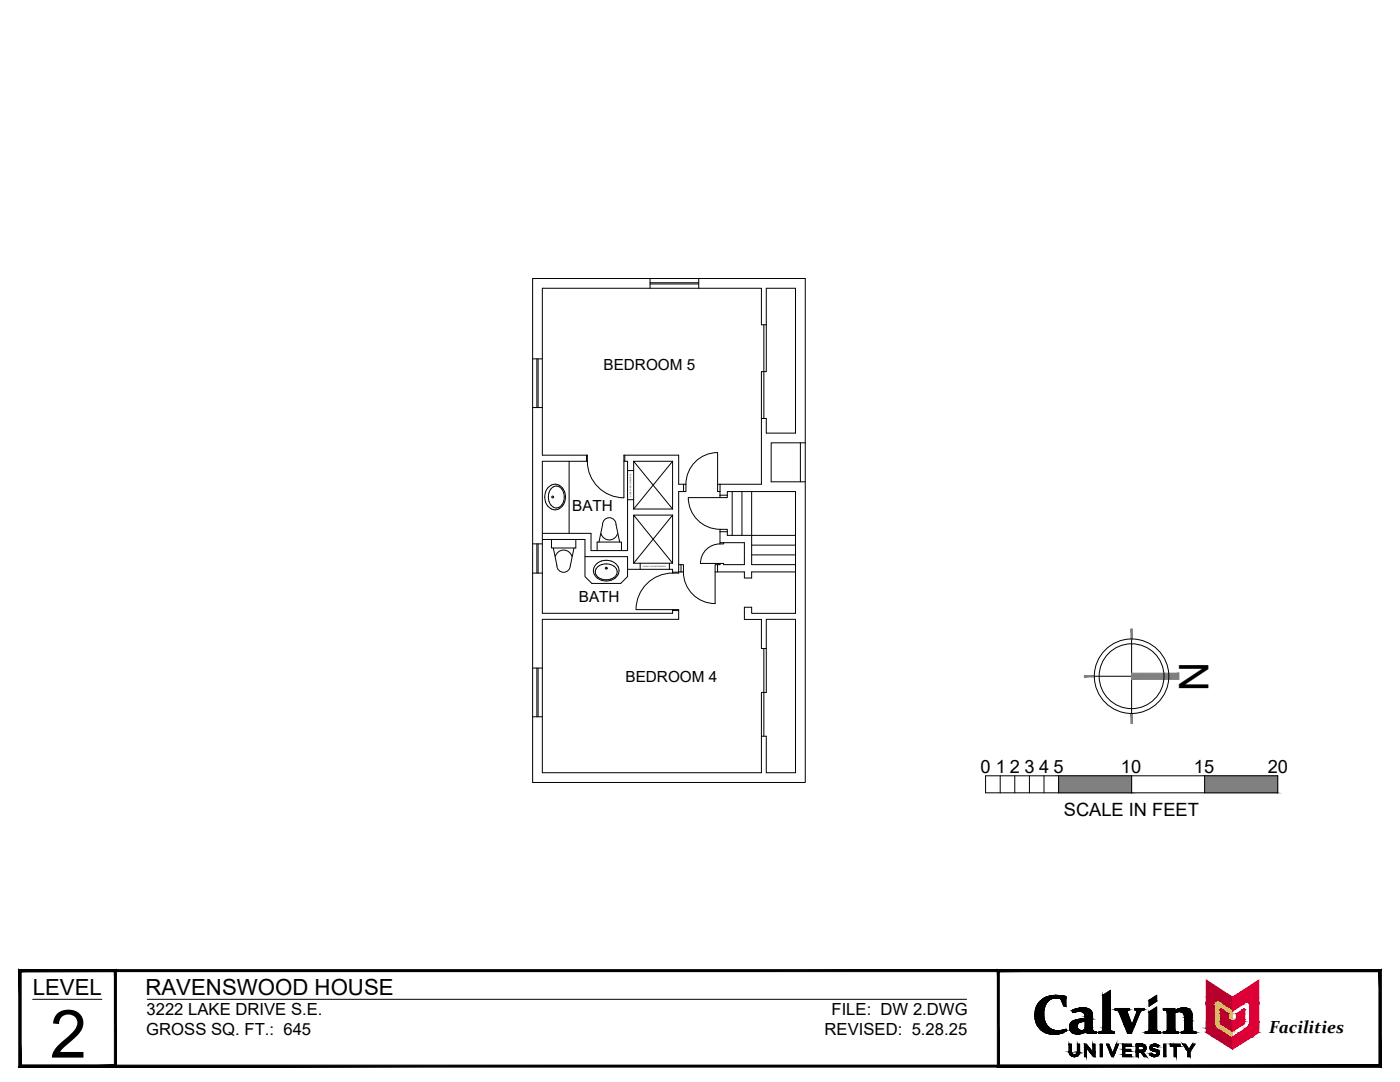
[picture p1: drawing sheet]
<svg xmlns="http://www.w3.org/2000/svg" width="279mm" height="216mm" viewBox="0 0 279 216" stroke-linecap="round" stroke-linejoin="round" font-family="sans-serif">
<defs><g id="words">
<text font-size="13.3" x="10" y="211">2</text>
<text font-size="8.1" x="235.3" y="132" transform="rotate(90 235.3 132)">N</text>
<g font-size="4.4">
<text x="6.5" y="198.5">LEVEL</text>
<text x="29" y="198.5">RAVENSWOOD HOUSE</text>
</g>
<g font-size="3.6">
<text x="195.7" y="154.2">0</text>
<text x="198.7" y="154.2">1</text>
<text x="201.5" y="154.2">2</text>
<text x="204.4" y="154.2">3</text>
<text x="207.4" y="154.2">4</text>
<text x="210.2" y="154.2">5</text>
<text x="223.7" y="154.2">10</text>
<text x="238.3" y="154.2">15</text>
<text x="253" y="154.2">20</text>
<text x="212.3" y="162.8">SCALE IN FEET</text>
</g>
<text font-size="3.5" x="253.3" y="206.2">Facilities</text>
<g font-size="3.3">
<text x="29.2" y="202.5">3222 LAKE DRIVE S.E.</text>
<text x="165.9" y="202.5">FILE: DW 2.DWG</text>
<text x="29.2" y="206.6">GROSS SQ. FT.: 645</text>
<text x="164.6" y="206.6">REVISED: 5.28.25</text>
</g>
<g font-size="3.1">
<text x="120.4" y="73.9">BEDROOM 5</text>
<text x="114.2" y="102">BATH</text>
<text x="115.5" y="120.2">BATH</text>
<text x="124.8" y="136.1">BEDROOM 4</text>
</g>
<g font-size=".4">
<text x="126" y="99.1" transform="rotate(-90 126 99.1)">DOOR TO BE DETERMINED</text>
<text x="128.3" y="113.2">DOOR TO BE DETERMINED</text>
</g>
</g></defs>
<!-- layer: 0 -->
<g fill="none" stroke="#000" stroke-width=".2">
<path d="M218.4 134.9h7.4M225.8 127.5v14.9M196.7 154.8h58.3v3.4h-58.3zM199.6 154.8v3.4M202.5 154.8v3.4M205.4 154.8v3.4M208.4 154.8v3.4M211.3 154.8v3.4M225.8 154.8v3.4M240.4 154.8v3.4"/>
<circle cx="225.8" cy="134.9" r="6.5"/>
<circle cx="225.8" cy="134.9" r="7.4"/>
</g>
<g fill="#808080" stroke="#808080" stroke-width=".2">
<path d="M225.8 134.3v1.3l9.5-1.3zM225.8 135.6l9.5-1.3v1.3z"/>
<path d="M225.7 142.4l.3 2v-2zM225.7 142.4l.3 2h-.3z"/>
<path d="M216.4 135.1h2v-.3zM216.4 134.8h2l-2 .3z"/>
<path d="M225.7 125.5v2h.3zM225.7 125.5h.3v2z"/>
<path d="M240.4 154.8l14.6 3.4v-3.4zM240.4 154.8l14.6 3.4h-14.6z"/>
<path d="M211.3 154.8l14.5 3.4v-3.4zM211.3 154.8l14.5 3.4h-14.5z"/>
</g>
<!-- layer: SHELL -->
<g fill="none" stroke="#000" stroke-width=".2">
<path d="M143.7 98.8h1.5M143.7 98.1v1.2M145.2 98.8v.5h-7.8a6.3 6.3 0 0 0 6.3 6.3M145.2 98.1v.7M146.1 98.1v8.7M148.1 98.1v8.7M150 98.1v14.6h8.8M135.4 114.1h.5M135.4 112.7h.5M135.9 112.7h.5v1.4h-.5M135.9 112.7v1.4M142.7 114.1h.5"/>
<path d="M143.2 112.7h-.5v7.7a6.3 6.3 0 0 1-6.3-6.3M143.7 106.1v2.2h4.9v4.4h-4.2v-.3h-4.6a3.9 3.9 0 0 1 3.9-3.9M143.7 112.4v.3h-.5v1.4h5.4v1.2h1.4v-1.2h8.8M143.7 106.1v-.5h1.5v.5M143.7 106.1h1.5M143.7 108.3v.2M144.4 108.3v.2h-.7M145.2 106.1v.7h13.6M150 108.8h8.8M150 110.7h8.8M158.8 122.4h-8.8v-1.2h-1.4v2.4h3.4"/>
</g>
<!-- layer: A-WALL-FULL -->
<g fill="none" stroke="#000" stroke-width=".2">
<path d="M106.3 55.6h54.4v100.5h-54.4zM129.7 55.6v1.9M129.7 56.4h9.7M129.7 56.7h9.7M139.4 55.6v1.9M152.9 57.5h5.9v28.9h-5.9v-2.9h-.9v-9.3h.9zM106.3 71.6h1.9M107.1 71.6v9.7M107.4 71.6v9.7M152.4 64.8v18.7M152.9 64.8h-.9v-7.3h-43.8v33.3h9v1.2M106.3 81.3h1.9"/>
<path d="M109.3 97.4a2.69 2.69 0 0 0 1.5 4.3 2.68 2.68 0 0 0 1.4-4.3M109.3 97.4a1.78 1.78 0 0 1 2.9 0M110.1 97.4a1.42 1.42 0 0 1 1.5-.3 1.42 1.42 0 0 1 .9 1.2 2.11 2.11 0 0 1-1.7 3 2.47 2.47 0 0 1-.7-3.9zM113.6 92v14.4M117 90.8v1.2M117.2 92a7.3 7.3 0 0 0 7.3 7.3M117.2 92h-9v30.4h26v-.8M124.5 92v7.3M124.7 90.8v1.2M125.2 93.9h1.3M125.2 99.7h1.3M126.5 92v9.6"/>
<path d="M134.2 92h-7.7l7.7 9.6M134.2 92v9.6M134.2 92l-7.7 9.6M136.4 96.6h-1v-5.8h-10.9v1.2h.7v17.9h-7.2v-3.5h-9.8M136.4 96.6h.5v1.5h-.5M136.4 98.1h-1v16.3h-1.2M136.4 96.6v1.5M136.9 96.6a6.3 6.3 0 0 1 6.3-6.3v7.8h.5v-1.5M145.2 98.1h13.6v24.3M152 83.5v13.1h-8.8M159.7 88.4v7.7M160.7 88.4h-6.8v7.7h6.8"/>
<path d="M106.3 114.4h1.9M106.3 108.5h1.9M107.1 108.5v5.9M107.4 108.5v5.9M108.2 107.6h8.5v7.5l1.4 1.3h5.8l1.3-1.3v-4h-8.5M110.1 107.6v1.7h4.8v-1.7M110.4 109.3l.7 3.6M110.8 111a1.7 1.7 0 0 1 1.7-1.2 1.7 1.7 0 0 1 1.6 1.2M114.6 109.3l-.8 3.6a1.34 1.34 0 0 1-1.3 1.3 1.34 1.34 0 0 1-1.4-1.3M118.6 113.1l-.2 .8 .2 .7M118.6 113.1a2.73 2.73 0 0 1 2.6-1.3 2.73 2.73 0 0 1 2.3 1.8 2.44 2.44 0 0 1-3.3 2.2l-1-.5-.6-.7M119.2 109.9v-1.7h4.8v1.7"/>
<path d="M119.4 115.2a2.81 2.81 0 0 0 3.1 0M119.4 115.2a1.41 1.41 0 0 1-.5-1.5 1.41 1.41 0 0 1 1.2-1.1 2.23 2.23 0 0 1 3.1 1.5l-.2 .6-.5 .5M120 106.5a1.7 1.7 0 0 0 1.6 1.2 1.7 1.7 0 0 0 1.6-1.2M120.3 104.6a1.34 1.34 0 0 1 1.3-1.3 1.34 1.34 0 0 1 1.3 1.3l.8 3.6M120.3 104.6l-.8 3.6M125.2 113.6h9v.8M126.5 112.4h7.7M126.5 102.8h7.7M126.5 101.6h7.7M127.8 112.4v1.2M133.6 112.4v1.2M134.2 114.4a7.3 7.3 0 0 0-7.3 7.2h8.5v2h-27.2v30.6h43.8v-7.3"/>
<path d="M134.2 102.8v9.6l-7.7-9.6v9.6M134.2 102.8l-7.7 9.6M134.2 114.2h1.2M106.3 133.3h1.9M107.1 133.3v9.7M107.4 133.3v9.7M134.2 121.8h1.2M152 123.6v5.8h.9v-5.8h5.9v30.6h-5.9v-7.3h-.9M152.4 129.4v17.5M152.9 129.4v8.8h-.9v8.7M106.3 143h1.9"/>
<circle cx="110.3" cy="99.2" r=".19"/>
<circle cx="121" cy="113.4" r=".19"/>
</g>
<!-- layer: A-TITL -->
<g fill="#000" stroke="#000" stroke-width=".2">
<path d="M210.5 198.6h.3zM220.1 198.6l1.5-1v1zM229.3 199.6h1.5v.2zM229.3 199.6l1.5-1v1zM210 206.4h.8zM212.5 205.5h.3zM214.1 202h.2zM214.2 210.8h.5zM214.8 210.4h.5zM214.9 206.3h.5zM216 201.9h1.9zM216 201.1h.4z"/>
<path d="M216.7 206h2.1zM220 205.7h1.7zM220.1 205.6h1.5zM229.2 205.8h1.7zM229.2 205.7h1.7zM230.3 208.4h.4zM230.8 210h.5zM229.3 201.9l1.5-1v1zM234.5 201.7h3.1zM236.2 201.1h.3z"/>
<path d="M207.5 199.9l1.5 .1 .1-.1zM207.5 199.9l1.5 .1h-1.6z"/>
<path d="M207.6 199.8h1.5zM207.5 199.9h1.6z"/>
<path d="M207.7 199.7l1.4 .1 .2-.1zM207.7 199.7l1.4 .1h-1.5z"/>
<path d="M207.8 199.6h1.5zM207.7 199.7h1.6z"/>
<path d="M208 199.5l1.3 .1 .2-.1zM207.8 199.6l.2-.1 1.3 .1z"/>
<path d="M208 199.4h1.6zM208 199.5h1.5z"/>
<path d="M208.1 199.3h1.7zM208 199.4h1.6z"/>
<path d="M208.3 199.2l1.5 .1 .2-.1zM208.1 199.3l.2-.1 1.5 .1z"/>
<path d="M208.3 199.2h1.8zM208.3 199.2h1.7z"/>
<path d="M208.4 199.2h1.9zM208.3 199.2h1.8z"/>
<path d="M208.5 199.1h2zM208.4 199.2h1.9z"/>
<path d="M208.5 199.1h2.3zM208.5 199.1h2.3z"/>
<path d="M208.5 199.1h2.3zM208.5 199.1h2z"/>
<path d="M210.8 199.1h1.9zM210.8 199.1h1.9z"/>
<path d="M210.5 198.6h.8zM210.2 198.6h1.1z"/>
<path d="M210.2 198.6h1.1zM210.2 198.6h1.1z"/>
<path d="M210.2 198.6l1.5 .1zM210 198.7h1.7z"/>
<path d="M210 198.7h1.8zM209.9 198.7h1.9z"/>
<path d="M209.9 198.7h2.3zM209.6 198.7h2.6z"/>
<path d="M209.6 198.7l2.8 .1zM209.5 198.8h2.9z"/>
<path d="M209.5 198.8h3.2zM209.2 198.8h3.5z"/>
<path d="M209.2 198.8l3.5 .1zM209.1 198.9h3.6z"/>
<path d="M209.1 198.9h3.6zM209.1 198.9h3.6z"/>
<path d="M209.1 198.9l3.6 .1zM208.8 199h3.9z"/>
<path d="M208.8 199l3.9 .1v-.1zM208.6 199.1l.2-.1 3.9 .1z"/>
<path d="M208.6 199.1h4.1zM208.5 199.1h4.2z"/>
<path d="M210.8 199.1l1.9 .1zM210.8 199.1l1.9 .1z"/>
<path d="M211.1 199.2h1.6zM211.1 199.2h1.6z"/>
<path d="M211.4 199.2l1.3 .1zM211.4 199.2l1.3 .1z"/>
<path d="M211.7 199.3l1 1.5v-1.5zM211.7 199.3l1 1.5h-.4z"/>
<path d="M220.1 198.6l1.5 6.3v-6.3zM220.1 198.6l1.5 6.3h-1.5z"/>
<path d="M229.3 199.6v.2h1.5zM229.3 199.8h1.5l-1.5 1z"/>
<path d="M3.8 212.9l271.4-.4h-271zM3.8 212.9l271.4-.4 .4 .4zM275.2 193.9v18.6l.4 .4zM275.2 193.9l.4-.4v19.4zM4.2 193.9h271l.4-.4zM3.8 193.5h271.8l-271.4 .4zM3.8 193.5l.4 19v-18.6zM3.8 193.5l.4 19-.4 .4z"/>
<path d="M3.8 212.9l19-.4h-18.6zM3.8 212.9l19-.4 .4 .4zM22.8 193.9v18.6l.4 .4zM22.8 193.9l.4-.4v19.4zM4.2 193.9h18.6l.4-.4zM3.8 193.5h19.4l-19 .4zM3.8 193.5l.4 19v-18.6zM3.8 193.5l.4 19-.4 .4z"/>
<path d="M199.4 212.5l-.4 .4 76.2-.4zM199 212.9l76.2-.4 .4 .4zM275.2 193.9v18.6l.4 .4zM275.2 193.9l.4-.4v19.4zM199.4 193.9h75.8l.4-.4zM199 193.5h76.6l-76.2 .4zM199 193.5l.4 19v-18.6zM199 193.5l.4 19-.4 .4z"/>
<path d="M206.6 201.9l1.7 .2v-.2zM206.6 201.9l1.7 .2h-1.7z"/>
<path d="M206.6 202.1l1.7 .2v-.2zM206.6 202.1l1.7 .2h-1.8z"/>
<path d="M206.5 202.3l1.8 .2v-.2zM206.5 202.3l1.8 .2h-1.8z"/>
<path d="M206.5 202.5l1.8 .1v-.1zM206.5 202.5l1.8 .1h-1.8z"/>
<path d="M206.5 202.6l1.8 .3v-.3zM206.5 202.6l1.8 .3h-1.8z"/>
<path d="M206.5 202.9l1.9 .1-.1-.1zM206.5 202.9l1.9 .1h-1.9z"/>
<path d="M206.6 201.7l1.7 .2v-.2zM206.6 201.7l1.7 .2h-1.7z"/>
<path d="M206.5 203l1.9 .2v-.2zM206.5 203l1.9 .2h-1.8z"/>
<path d="M206.6 201.5l1.7 .2 .1-.2zM206.6 201.5l1.7 .2h-1.7z"/>
<path d="M206.7 201.4h1.7zM206.7 201.4l1.7 .1z"/>
<path d="M206.6 203.2l1.8 .2v-.2zM206.6 203.2l1.8 .2h-1.8z"/>
<path d="M206.6 203.4l1.9 .2-.1-.2zM206.6 203.4l1.9 .2h-1.8z"/>
<path d="M206.7 201.2l1.7 .2v-.2zM206.7 201.2l1.7 .2h-1.7z"/>
<path d="M206.8 201.1h1.6zM206.8 201.1l1.6 .1z"/>
<path d="M206.7 203.6l1.8 .2v-.2zM206.7 203.6l1.8 .2h-1.8z"/>
<path d="M206.8 200.9l1.6 .2 .1-.2zM206.8 200.9l1.6 .2h-1.6z"/>
<path d="M206.7 203.8l1.9 .1-.1-.1zM206.7 203.8l1.9 .1h-1.9z"/>
<path d="M206.9 200.8l1.6 .1v-.1zM206.9 200.8l1.6 .1h-1.7z"/>
<path d="M206.7 203.9l2 .2-.1-.2zM206.7 203.9l2 .2h-1.9z"/>
<path d="M207 200.6l1.5 .2 .1-.2zM207 200.6l1.5 .2h-1.6z"/>
<path d="M207 200.5h1.7zM207 200.5l1.6 .1z"/>
<path d="M206.8 204.1l1.9 .1zM206.8 204.1l1.9 .1z"/>
<path d="M206.8 204.2l2 .1-.1-.1zM206.8 204.2l2 .1h-1.9z"/>
<path d="M207.2 200.3l1.5 .2 .1-.2zM207.2 200.3l1.5 .2h-1.7z"/>
<path d="M206.9 204.3l2 .2-.1-.2zM206.9 204.3l2 .2h-1.9z"/>
<path d="M207.2 200.3h1.6zM207.2 200.3h1.6z"/>
<path d="M207 204.5l1.9 .1zM207 204.5l1.9 .1z"/>
<path d="M207 204.6l2.1 .2-.2-.2zM207 204.6l2.1 .2h-2z"/>
<path d="M207.3 200.1l1.5 .2 .1-.2zM207.3 200.1l1.5 .2h-1.6z"/>
<path d="M207.4 200h1.6zM207.4 200l1.5 .1z"/>
<path d="M207.1 204.8h2zM207.1 204.8h2z"/>
<path d="M207.1 204.8l2.2 .2-.2-.2zM207.1 204.8l2.2 .2h-2z"/>
<path d="M207.3 205l2.1 .1zM207.3 205l2.1 .1z"/>
<path d="M207.4 205.1l2.1 .1zM207.4 205.1l2.1 .1z"/>
<path d="M207.4 205.2l2.4 .1-.3-.1zM207.4 205.2l2.4 .1h-2.2z"/>
<path d="M207.6 205.3h2.2zM207.6 205.3h2.2z"/>
<path d="M207.6 205.3l2.4 .2-.2-.2zM207.6 205.3l2.4 .2h-2.3z"/>
<path d="M210 206.4h.7zM210.1 206.4h.6z"/>
<path d="M207.7 205.5h2.6zM207.7 205.5h2.6z"/>
<path d="M207.8 205.5l2.6 .1zM207.8 205.5l2.6 .1z"/>
<path d="M207.9 205.6h2.7zM207.9 205.6h2.7z"/>
<path d="M207.9 205.6l3 .1zM207.9 205.6l3 .1z"/>
<path d="M208 205.7h3.2zM208 205.7h3.2z"/>
<path d="M209.8 206.3h1.3zM209.8 206.3l1 .1z"/>
<path d="M209.6 206.3h1.6zM209.6 206.3h1.5z"/>
<path d="M209.4 206.3h2zM209.4 206.3h1.8z"/>
<path d="M209.2 206.2h2.4zM209.2 206.2l2.2 .1z"/>
<path d="M209.1 206.2h2.6zM209.1 206.2h2.5z"/>
<path d="M208.8 206.1h3.1zM208.8 206.1l2.9 .1z"/>
<path d="M208.8 206.1h3.2zM208.8 206.1h3.1z"/>
<path d="M208.5 206l3.5 .1 .3-.1zM208.5 206l3.5 .1h-3.2z"/>
<path d="M208.2 205.8l4.1 .2 .3-.2zM208.2 205.8l4.1 .2h-3.8zM208.5 206h3.8zM208.5 206h3.8z"/>
<path d="M208.2 205.8h4.4zM208.2 205.8h4.4z"/>
<path d="M212.5 205.5h.3zM212.2 205.5h.6z"/>
<path d="M212.2 205.5l.6 .1zM212 205.6h.8z"/>
<path d="M212 205.6h.8zM211.6 205.6h1.2z"/>
<path d="M211.6 205.6l1.2 .1zM211.2 205.7h1.6z"/>
<path d="M211.2 205.7h1.6zM211.2 205.7h1.6z"/>
<path d="M208 205.7l4.6 .1 .2-.1zM208 205.7l4.6 .1h-4.4z"/>
<path d="M213.4 208.3l.4 1.6v-1.6zM213.4 208.3l.4 1.6h-.4z"/>
<path d="M213.4 209.9h.4zM213.4 209.9h.4z"/>
<path d="M213.4 209.9l.4 .1zM213.4 209.9l.4 .1z"/>
<path d="M213.4 210l.5 .1zM213.4 210l.5 .1z"/>
<path d="M213.4 210.1h.5zM213.4 210.1h.5z"/>
<path d="M213.4 210.1l.6 .1zM213.4 210.1l.6 .1z"/>
<path d="M213.5 210.2l.5 .1zM213.5 210.2l.5 .1z"/>
<path d="M213.5 210.3h.5zM213.5 210.3h.5z"/>
<path d="M213.5 210.3l.6 .1zM213.5 210.3l.6 .1z"/>
<path d="M213.5 210.4h.7zM213.5 210.4h.7z"/>
<path d="M214.2 210.8h.3zM214.3 210.8h.2z"/>
<path d="M213.6 210.4h.7zM213.6 210.4h.7z"/>
<path d="M213.6 210.4l.8 .1zM213.6 210.4l.8 .1z"/>
<path d="M213.6 210.5h.8zM213.6 210.5h.8z"/>
<path d="M214.1 202h.3zM214.1 202h.2z"/>
<path d="M214 201.9h.7zM214 201.9l.4 .1z"/>
<path d="M214.1 210.8h.6zM214.1 210.8h.6z"/>
<path d="M214 210.8h.9zM214 210.8h.7z"/>
<path d="M214.9 206.3h.4zM215 206.3h.3z"/>
<path d="M213.9 210.7h1zM213.9 210.7l1 .1z"/>
<path d="M213.5 204.7h1.5zM213.5 204.7h1.5z"/>
<path d="M213.5 204.7l1.5 .2v-.2zM213.5 204.7l1.5 .2h-1.5zM213.5 204.9h1.5zM213.5 204.9h1.5z"/>
<path d="M213.5 204.9l1.5 .2v-.2zM213.5 204.9l1.5 .2h-1.5z"/>
<path d="M215 210h.5zM215 210h.5z"/>
<path d="M213.5 204.5l1.5 .2v-.2zM213.5 204.5l1.5 .2h-1.5z"/>
<path d="M213.5 204.5h1.5zM213.5 204.5h1.5z"/>
<path d="M213.8 210.7h1.2zM213.8 210.7h1.1z"/>
<path d="M213.5 205.1h1.6zM213.5 205.1h1.6z"/>
<path d="M213.5 205.1l1.6 .1v-.1zM213.5 205.1l1.6 .1h-1.6z"/>
<path d="M214 201.8h1.1zM214 201.8l.7 .1z"/>
<path d="M213.6 204.4h1.5zM213.6 204.4h1.5z"/>
<path d="M213.6 204.4l1.4 .1 .1-.1zM213.6 204.4l1.4 .1h-1.5z"/>
<path d="M213.7 210.6h1.4zM213.7 210.6l1.3 .1z"/>
<path d="M213.5 205.2l1.6 .1zM213.5 205.2l1.6 .1z"/>
<path d="M213.5 205.3h1.7zM213.5 205.3h1.7z"/>
<path d="M213.6 204.3h1.5zM213.6 204.3l1.5 .1h-1.5z"/>
<path d="M213.6 204.2h1.6zM213.6 204.2l1.5 .1z"/>
<path d="M213.5 205.3l1.7 .1zM213.5 205.3l1.7 .1z"/>
<path d="M213.7 210.5h1.5zM213.7 210.5l1.4 .1z"/>
<path d="M213.7 204.2h1.5zM213.7 204.2h1.5z"/>
<path d="M213.5 205.4h1.8zM213.5 205.4h1.8z"/>
<path d="M213.6 210.5h1.6zM213.6 210.5h1.6z"/>
<path d="M214.5 210.4h.7zM214.4 210.5h.8z"/>
<path d="M213.5 205.4l1.8 .1zM213.5 205.4l1.8 .1z"/>
<path d="M214.7 210.4h.6zM214.5 210.4h.7z"/>
<path d="M213.7 204.1h1.6zM213.7 204.1l1.5 .1z"/>
<path d="M214.7 210.4h.6zM214.7 210.4h.6z"/>
<path d="M213.8 204.1h1.5zM213.8 204.1h1.5z"/>
<path d="M213.6 205.5h1.8zM213.6 205.5h1.8z"/>
<path d="M214.8 210.3h.5zM214.8 210.4h.5zM214.7 210.4h.6z"/>
<path d="M213.8 204h1.6zM213.8 204.1h1.5z"/>
<path d="M213.6 205.5h1.8zM213.6 205.5h1.8z"/>
<path d="M214.9 210.2h.5zM214.9 210.2l.4 .1h-.5z"/>
<path d="M214.9 210.2h.5zM214.9 210.2h.5z"/>
<path d="M214 201.8h1.4zM214 201.8h1.1z"/>
<path d="M215 210.1h.4zM215 210.1l.4 .1z"/>
<path d="M213.6 205.5l1.9 .1zM213.6 205.5l1.9 .1z"/>
<path d="M215 208.3l.5 1.6v-1.6zM215 208.3l.5 1.6h-.5z"/>
<path d="M215 209.9l.5 .1v-.1zM215 209.9l.5 .1h-.5z"/>
<path d="M215 210l.4 .1 .1-.1zM215 210l.4 .1h-.4z"/>
<path d="M214.7 206.3h.8zM214.7 206.3h.7z"/>
<path d="M214.7 206.3h.8zM214.7 206.3h.8z"/>
<path d="M213.6 205.6h2.1zM213.6 205.6h2.1z"/>
<path d="M213.9 204h1.7zM213.9 204h1.5h-1.6z"/>
<path d="M213.9 203.9h1.7zM213.9 203.9l1.7 .1z"/>
<path d="M214.5 206.2h1.2zM214.5 206.2l1 .1z"/>
<path d="M213.9 203.9h1.8zM213.9 203.9h1.7z"/>
<path d="M213.6 205.6h2.2zM213.6 205.6h2.2z"/>
<path d="M213.6 205.6h2.3zM213.6 205.6h2.3z"/>
<path d="M214.4 206.2h1.4zM214.4 206.2h1.3z"/>
<path d="M214.3 206.2h1.6zM214.3 206.2h1.5z"/>
<path d="M214 203.9h1.9zM213.9 203.9h1.8z"/>
<path d="M214.2 206.1h1.8zM214.2 206.1l1.7 .1z"/>
<path d="M214.1 206.1h2zM214.1 206.1h1.9z"/>
<path d="M214 206.1h2.2zM214 206.1h2.1z"/>
<path d="M214 203.8h2.2zM214 203.9h1.9z"/>
<path d="M213.9 206h2.4zM213.9 206h2.4z"/>
<path d="M213.9 206h2.4zM213.9 206l2.3 .1z"/>
<path d="M216 201.1h.5zM215.8 201.1h.7z"/>
<path d="M215.8 201.1h.8zM215.7 201.1h.9z"/>
<path d="M213.8 205.9h2.7zM213.8 205.9l2.5 .1z"/>
<path d="M214 203.8h2.6zM214 203.8h2.2z"/>
<path d="M215.7 201.1l1.1 .1zM215.4 201.2h1.4zM215.4 201.2h1.4zM215.4 201.2h1.4z"/>
<path d="M213.7 205.8h2.9zM213.7 205.8l2.8 .1z"/>
<path d="M215.4 201.2h1.6zM215.2 201.2h1.8z"/>
<path d="M216.4 208.3l1 .8-.6-.8zM216.4 208.3l1 .8h-1z"/>
<path d="M216.4 209.1l.4 1.8v-1.8zM216.4 209.1l.4 1.8h-.4z"/>
<path d="M215.2 201.2h1.8zM215.1 201.2h1.9z"/>
<path d="M215.1 201.2l2.1 .1zM214.9 201.3h2.3z"/>
<path d="M214.9 201.3h2.4zM214.7 201.3h2.6z"/>
<path d="M214.7 201.3l2.7 .1zM214.5 201.4h2.9z"/>
<path d="M216.8 209.1l1.3 .9-.7-.9zM216.8 209.1l1.3 .9h-.5z"/>
<path d="M214.5 201.4l3 .1zM214.3 201.5h3.2z"/>
<path d="M214.3 201.5h3.3zM214.2 201.5h3.4z"/>
<path d="M214.2 201.5l3.5 .1zM214 201.6h3.7z"/>
<path d="M214 201.6h3.7zM214 201.6h3.7z"/>
<path d="M214 201.6l3.8 .2-.1-.2zM214 201.6l3.8 .2h-3.8z"/>
<path d="M214 201.8h3.8zM214 201.8h3.8z"/>
<path d="M215.4 201.8h2.4zM215.4 201.8h2.4z"/>
<path d="M215.6 201.8l2.2 .1zM215.6 201.8l2.2 .1z"/>
<path d="M215.9 201.9h2zM215.9 201.9h2zM216 201.9h1.9z"/>
<path d="M216 201.9l1.9 .1zM216 201.9l1.9 .1z"/>
<path d="M216.2 202l1.7 .1zM216.2 202l1.7 .1z"/>
<path d="M216.3 202.1h1.6zM216.3 202.1h1.6z"/>
<path d="M216.3 202.1l1.7 .1-.1-.1zM216.3 202.1l1.7 .1h-1.6z"/>
<path d="M216.4 202.2h1.6zM216.4 202.2h1.6z"/>
<path d="M216.4 202.2l1.6 .1v-.1zM216.4 202.2l1.6 .1h-1.5z"/>
<path d="M216.5 202.3l1.5 .1zM216.5 202.3l1.5 .1z"/>
<path d="M216.5 205.2l1.5 .2v-.2zM216.5 205.2l1.5 .2h-1.5z"/>
<path d="M216.5 202.4l1.5 .1zM216.5 202.4l1.5 .1z"/>
<path d="M216.5 202.5l1.5 .2v-.2zM216.5 202.5l1.5 .2h-1.5z"/>
<path d="M216.5 205l1.5 .2v-.2zM216.5 205l1.5 .2h-1.5z"/>
<path d="M215.8 203.3l2.2 .1zM215.5 203.4h2.5z"/>
<path d="M215.5 203.4h2.5zM215.2 203.4h2.8z"/>
<path d="M215.2 203.4l2.8 .1zM214.9 203.5h3.1z"/>
<path d="M214.9 203.5h3.1zM214.7 203.5h3.3z"/>
<path d="M214.7 203.5l3.3 .1zM214.4 203.6h3.6z"/>
<path d="M214.4 203.6l3.6 .1v-.1zM214.2 203.7l.2-.1 3.6 .1z"/>
<path d="M214.2 203.7l3.8 .1zM214 203.8h4z"/>
<path d="M214 203.8h4zM214 203.8h4z"/>
<path d="M216.6 203.8l1.4 1.2v-1.2zM216.6 203.8l1.4 1.2h-1.5z"/>
<path d="M216.5 205.4h1.5zM216.5 205.4h1.5z"/>
<path d="M216.5 202.7l1.5 .1zM216.5 202.7l1.5 .1z"/>
<path d="M216.6 202.8l1.4 .1v-.1zM216.6 202.8l1.4 .1h-1.4z"/>
<path d="M216.6 202.9l1.4 .4v-.4zM216.6 202.9l1.4 .4h-1.4z"/>
<path d="M216.6 203.3h1.4zM216.2 203.3h1.8z"/>
<path d="M216.2 203.3h1.8zM215.8 203.3h2.2z"/>
<path d="M216.5 205.4l1.5 .1zM216.5 205.5h1.5z"/>
<path d="M216.5 205.5h1.6zM216.4 205.5h1.7z"/>
<path d="M216.4 205.5l1.7 .1zM216.3 205.6h1.8z"/>
<path d="M216.3 205.6h1.8zM216.2 205.6h1.9z"/>
<path d="M216.2 205.6h1.9zM216.1 205.6h2z"/>
<path d="M216.1 205.6h2zM216 205.6h2.1z"/>
<path d="M216 205.6h2.1zM215.9 205.6h2.2z"/>
<path d="M213.6 205.6h4.5zM213.6 205.6h4.5z"/>
<path d="M213.6 205.6l4.6 .1zM213.6 205.6l4.6 .1z"/>
<path d="M213.7 205.7h4.5zM213.7 205.7h4.5z"/>
<path d="M213.7 205.7h4.5zM213.7 205.7h4.5z"/>
<path d="M213.7 205.7l4.6 .1zM213.7 205.7l4.6 .1z"/>
<path d="M216.6 205.8h1.7zM216.6 205.8h1.7z"/>
<path d="M216.6 205.8h1.8zM216.6 205.8h1.8z"/>
<path d="M216.6 205.8l1.9 .1zM216.6 205.8l1.9 .1z"/>
<path d="M216.7 205.9h1.8zM216.7 205.9h1.8z"/>
<path d="M216.7 205.9h1.9zM216.7 205.9h1.9z"/>
<path d="M218.1 208.3l.4 1.7v-1.7zM218.1 208.3l.4 1.7h-.4z"/>
<path d="M217.6 210l.9 .9v-.9zM217.6 210l.9 .9h-.3z"/>
<path d="M216.7 205.9l2.1 .1zM216.7 205.9l2.1 .1zM216.7 206h2.1z"/>
<path d="M216.7 206h2.1zM216.7 206h2.1z"/>
<path d="M216.8 206l2 .1zM216.8 206l2 .1z"/>
<path d="M217 206.1l1.8 .1zM217 206.1l1.8 .1z"/>
<path d="M217.1 206.2h1.7zM217.1 206.2h1.7z"/>
<path d="M217.3 206.2h1.5zM217.3 206.2h1.5z"/>
<path d="M219.6 208.3l.4 2.6v-2.6zM219.6 208.3l.4 2.6h-.4z"/>
<path d="M220.8 208.3l1.2 1.9-.7-1.9zM220.8 208.3l1.2 1.9h-.4z"/>
<path d="M220.1 204.9l1.5 .2v-.2zM220.1 204.9l1.5 .2h-1.5z"/>
<path d="M220.1 205.1l1.5 .5v-.5zM220.1 205.1l1.5 .5h-1.5zM220.1 205.6h1.5zM220.1 205.6h1.5z"/>
<path d="M220.1 205.6h1.5zM220.1 205.6h1.5zM220.1 205.6h1.5z"/>
<path d="M220.1 205.6l1.5 .1zM220.1 205.6l1.5 .1z"/>
<path d="M220.1 205.7h1.5zM220.1 205.7h1.5z"/>
<path d="M220.1 205.7h1.5zM220.1 205.7h1.5zM220.1 205.7h1.5zM220.1 205.7h1.5z"/>
<path d="M220.1 205.7h1.5zM220.1 205.7h1.5z"/>
<path d="M220 205.7h1.7zM220 205.7h1.7z"/>
<path d="M220 205.7h1.7zM220 205.7h1.7zM220 205.7h1.7z"/>
<path d="M220 205.7h1.7zM220 205.7h1.7zM220 205.7h1.7zM220 205.7h1.7z"/>
<path d="M220 205.7l1.7 .1zM220 205.8h1.7z"/>
<path d="M220 205.8h1.7zM220 205.8h1.7z"/>
<path d="M220 205.8h1.7zM220 205.8h1.7z"/>
<path d="M220 205.8h1.8zM220 205.8h1.8z"/>
<path d="M220 205.8l2.4 .2-.6-.2zM219.3 206l.7-.2 2.4 .2z"/>
<path d="M219.3 206l3.1 .2v-.2zM219.3 206l3.1 .2h-3.1z"/>
<path d="M221.6 210.2l.6 .7 .3-.7zM221.6 210.2l.6 .7h-.3z"/>
<path d="M222.8 208.3l-.3 1.9 .7-1.9zM222.8 208.3l-.3 1.9h-.5z"/>
<path d="M224 208.8l.5 .6v-.6zM224 208.8l.5 .6h-.5z"/>
<path d="M224 209.8l.5 .6v-.6zM224 209.8l.5 .6h-.5z"/>
<path d="M223.1 201.6h1.8zM223.1 201.6h1.8z"/>
<path d="M223.1 201.6l1.8 .1zM223.1 201.6l1.8 .1z"/>
<path d="M223.1 201.7h1.8zM223.1 201.7h1.8z"/>
<path d="M223.2 201.7h1.7zM223.2 201.7h1.7z"/>
<path d="M223.2 201.7l1.7 .1zM223.2 201.7l1.7 .1z"/>
<path d="M223 201.6h1.9zM223 201.6h1.9z"/>
<path d="M223.3 201.8h1.6zM223.3 201.8h1.6z"/>
<path d="M223.3 201.8l1.6 .1zM223.3 201.8l1.6 .1z"/>
<path d="M223.3 201.9l2.6 2.6-1-2.6zM223.3 201.9l2.6 2.6h-1.5z"/>
<path d="M222.5 201.2l2.9 .3v-.3zM222.5 201.2l2.9 .3h-2.9z"/>
<path d="M222.5 201.5l2.4 .1 .5-.1zM222.5 201.5l2.4 .1h-1.9z"/>
<path d="M224 209.4l1.7 .4v-.4zM224 209.4l1.7 .4h-1.7z"/>
<path d="M224 208.3l1.8 .5v-.5zM224 208.3l1.8 .5h-1.8z"/>
<path d="M224 210.4l1.8 .5v-.5zM224 210.4l1.8 .5h-1.8z"/>
<path d="M224.4 204.5l1.4 1.7 .7-1.7zM224.4 204.5l1.4 1.7h-.8z"/>
<path d="M226.7 208.8l.5 .8v-.8zM226.7 208.8l.5 .8h-.5z"/>
<path d="M226.7 210l.5 .9v-.9zM226.7 210l.5 .9h-.5z"/>
<path d="M226.9 201.9l-.4 2.6 1.1-2.6zM226.9 201.9l-.4 2.6h-.6z"/>
<path d="M226.9 201.8h.7zM226.9 201.8l.7 .1z"/>
<path d="M227 201.8h.6zM227 201.8h.6z"/>
<path d="M227 201.7h.7zM227 201.7l.6 .1z"/>
<path d="M227 201.7h.7zM227 201.7h.7z"/>
<path d="M227 201.7h.8zM227 201.7h.7z"/>
<path d="M227 201.6h.8zM227 201.6l.8 .1z"/>
<path d="M227 201.6h.8zM227 201.6h.8z"/>
<path d="M226.7 208.3l1.3 .1zM226.7 208.3l1.3 .1z"/>
<path d="M226.7 208.4h1.5zM226.7 208.4h1.5z"/>
<path d="M226.7 209.9l1.5 .1zM226.7 209.9l1.5 .1z"/>
<path d="M226.7 208.4l1.6 .1zM226.7 208.4l1.6 .1z"/>
<path d="M227.7 210l1.1 .9-.6-.9zM227.7 210l1.1 .9h-.5z"/>
<path d="M226.7 209.8h1.6zM226.7 209.8l1.5 .1z"/>
<path d="M226.7 208.5l1.7 .1zM226.7 208.5l1.7 .1z"/>
<path d="M226.4 201.2l2 .3v-.3zM226.4 201.2l2 .3h-2z"/>
<path d="M226.4 201.5l1.4 .1 .6-.1zM226.4 201.5l1.4 .1z"/>
<path d="M226.7 209.8h1.7zM226.7 209.8h1.6z"/>
<path d="M226.7 208.6l1.8 .1zM226.7 208.6l1.8 .1h-1.8z"/>
<path d="M226.7 209.6l1.7 .2 .1-.2zM226.7 209.6l1.7 .2h-1.7z"/>
<path d="M226.7 208.7l1.9 .1-.1-.1zM226.7 208.7l1.9 .1h-1.9z"/>
<path d="M226.7 209.6h1.9zM226.7 209.6h1.8z"/>
<path d="M228 209.6h.6zM227.9 209.6h.7z"/>
<path d="M227.9 209.6h.7zM227.2 209.6h1.4z"/>
<path d="M228 209.5h.6zM228 209.6h.6z"/>
<path d="M227.9 208.8h.7zM227.9 208.8h.7z"/>
<path d="M228.1 209.5h.5zM228 209.5h.6z"/>
<path d="M228 208.8h.6zM228 208.8h.6z"/>
<path d="M228 208.8h.6zM228 208.8h.6z"/>
<path d="M228.1 209.5h.5zM228.1 209.5h.5z"/>
<path d="M228.1 208.8l.6 .1zM228.1 208.8l.6 .1z"/>
<path d="M228.2 209.4h.4zM228.2 209.4l.4 .1z"/>
<path d="M228.1 208.9h.6zM228.1 208.9h.6z"/>
<path d="M228.2 209.4h.5zM228.2 209.4h.5z"/>
<path d="M228.2 209.4h.5zM228.2 209.4h.4z"/>
<path d="M228.2 208.9h.5zM228.2 208.9h.5z"/>
<path d="M228.2 208.9l.5 .1zM228.2 208.9l.5 .1z"/>
<path d="M228.2 209l.5 .1zM228.2 209l.5 .1z"/>
<path d="M228.2 209.3h.5zM228.2 209.3l.5 .1z"/>
<path d="M228.3 209.1h.4zM228.3 209.1h.4z"/>
<path d="M228.3 209.1h.4zM228.3 209.1h.4z"/>
<path d="M228.3 209.1l.4 .1zM228.3 209.1l.4 .1z"/>
<path d="M228.3 209.2h.4zM228.3 209.2h.4z"/>
<path d="M228.3 209.2h.4zM228.3 209.2l.4 .1z"/>
<path d="M229.7 210.2l.2 .1zM229.7 210.2l.2 .1h-.3z"/>
<path d="M229.6 210.3l.5 .1zM229.6 210.3l.5 .1h-.6z"/>
<path d="M229.5 208.9l.5 .1zM229.5 208.9l.5 .1z"/>
<path d="M229.5 209h.5zM229.5 209h.5z"/>
<path d="M229.5 209l.5 .1zM229.5 209l.5 .1z"/>
<path d="M229.5 209.1h.5zM229.5 209.1h.5z"/>
<path d="M229.5 209.1h.5zM229.5 209.1h.5z"/>
<path d="M229.5 209.1h.5zM229.5 209.1h.5z"/>
<path d="M229.5 208.9h.5zM229.5 208.9h.5z"/>
<path d="M229.5 209.1l.5 .1zM229.5 209.1l.5 .1z"/>
<path d="M229.6 208.9h.4zM229.6 208.9h.4z"/>
<path d="M229.6 208.9h.4zM229.6 208.9h.4z"/>
<path d="M229.5 209.2h.6zM229.5 209.2h.6z"/>
<path d="M229.5 209.2h.6zM229.5 209.2h.6z"/>
<path d="M229.5 210.4h.8zM229.5 210.4h.8zM229.5 210.4h.8zM229.5 210.4h.8z"/>
<path d="M229.6 208.8h.5zM229.6 208.8l.4 .1z"/>
<path d="M229.6 209.2l.5 .1zM229.6 209.2l.5 .1z"/>
<path d="M229.6 208.8h.5zM229.6 208.8h.5z"/>
<path d="M229.6 209.3h.6zM229.6 209.3h.6z"/>
<path d="M229.6 208.8h.6zM229.6 208.8h.6z"/>
<path d="M229.6 208.8h.6zM229.6 208.8h.5z"/>
<path d="M229.6 209.3h.6zM229.6 209.3h.6z"/>
<path d="M229.6 208.7h.6zM229.6 208.7l.6 .1z"/>
<path d="M229.6 209.3h.7zM229.6 209.3h.7z"/>
<path d="M229.5 210.4l.9 .1zM229.5 210.4l.9 .1z"/>
<path d="M229.6 209.3h.9zM229.6 209.3h.9z"/>
<path d="M229.6 208.7h.8zM229.6 208.7h.6z"/>
<path d="M229.5 210.5h1zM229.5 210.5h1z"/>
<path d="M230.4 208.3l.3 .1zM230.3 208.4h.4zM230.3 208.4h.4z"/>
<path d="M229.6 209.3l1.1 .1zM229.6 209.3l1.1 .1z"/>
<path d="M230.2 210.8h.4zM230.2 210.8h.4z"/>
<path d="M230.2 210.8h.4zM230.2 210.8l.2 .1z"/>
<path d="M230.3 208.4h.6zM230 208.4h.9z"/>
<path d="M229.6 209.4h1.1zM229.6 209.4h1.1z"/>
<path d="M229.6 209.4l1.3 .1zM229.6 209.4l1.3 .1z"/>
<path d="M230 210.8h.8zM230 210.8h.6z"/>
<path d="M230 210.8h.8zM230 210.8h.8z"/>
<path d="M229.3 201.9l1.5 3.7v-3.7zM229.3 201.9l1.5 3.7h-1.5z"/>
<path d="M229.3 205.6h1.5zM229.3 205.6h1.5z"/>
<path d="M229.3 205.6h1.5zM229.3 205.6h1.5z"/>
<path d="M229.3 205.6h1.5zM229.3 205.6h1.5z"/>
<path d="M229.3 205.6h1.6zM229.3 205.6h1.6z"/>
<path d="M229.3 205.6l1.6 .1zM229.3 205.6l1.6 .1z"/>
<path d="M229.3 205.7h1.6zM229.3 205.7h1.6z"/>
<path d="M229.3 205.7h1.6zM229.3 205.7h1.6z"/>
<path d="M229.3 205.7h1.6zM229.3 205.7h1.6z"/>
<path d="M229.3 205.7h1.6zM229.3 205.7h1.6zM229.3 205.7h1.6zM229.3 205.7h1.6z"/>
<path d="M229.3 205.7h1.6zM229.3 205.7h1.6zM229.2 205.7h1.7z"/>
<path d="M230 208.4h.9zM230 208.4h.9z"/>
<path d="M230 208.4l1.1 .1zM229.9 208.5h1.2z"/>
<path d="M229.2 205.7l1.7 .1zM229.2 205.7l1.7 .1zM229.2 205.8h1.7z"/>
<path d="M229.2 205.8h1.8zM229.2 205.8h1.8z"/>
<path d="M229.7 209.5h1.3zM229.7 209.5h1.3z"/>
<path d="M229.8 210.7h1.1zM229.8 210.7h1.2z"/>
<path d="M229.8 210.7h1.1zM229.8 210.7l1 .1z"/>
<path d="M229.7 209.5l1.4 .1zM229.7 209.5l1.4 .1z"/>
<path d="M229.2 205.8h1.8zM229.2 205.8h1.8z"/>
<path d="M229.2 205.8l2.4 .2-.6-.2zM228.5 206l.7-.2 2.4 .2z"/>
<path d="M230.9 208.9l.1 .1zM230.9 208.9h.2z"/>
<path d="M229.8 209.6h1.3zM229.8 209.6h1.3z"/>
<path d="M229.9 208.5h1.2zM229.8 208.5h1.3z"/>
<path d="M229.8 209.6h1.4zM229.8 209.6h1.4z"/>
<path d="M229.8 208.5l1.4 .1zM229.7 208.6h1.5z"/>
<path d="M229.6 210.6l1.4 .1 .1-.1zM229.6 210.6l1.4 .1h-1.2z"/>
<path d="M230.7 208.8h.5zM230.7 208.8l.4 .1z"/>
<path d="M229.9 209.6h1.3zM229.9 209.6h1.3z"/>
<path d="M230 209.6l1.2 .1zM230 209.6l1.2 .1z"/>
<path d="M230.6 208.8h.6zM230.6 208.8h.6z"/>
<path d="M230 209.7h1.2zM230 209.7h1.2z"/>
<path d="M230.4 208.7h.8zM230.4 208.7h.8z"/>
<path d="M230.5 208.7h.7zM230.5 208.7l.7 .1z"/>
<path d="M229.7 208.6h1.6zM229.7 208.6h1.6z"/>
<path d="M229.5 210.5l1.6 .1 .1-.1zM229.5 210.5l1.6 .1zM229.6 210.6h1.5zM229.6 210.6h1.5z"/>
<path d="M230.6 210.5h.6zM230.5 210.5h.7z"/>
<path d="M229.7 208.7h1.5zM229.7 208.7h1.5h-1.6z"/>
<path d="M230.3 209.7l1 .1zM230.3 209.7l1 .1z"/>
<path d="M230.4 209.8h.9zM230.4 209.8h.9z"/>
<path d="M230.7 210.4h.6zM230.6 210.5h.6z"/>
<path d="M229.7 208.6h1.6zM229.7 208.7h1.5z"/>
<path d="M230.7 210.4h.6zM230.7 210.4h.6z"/>
<path d="M230.7 210.4h.6zM230.7 210.4h.6z"/>
<path d="M230.8 210.4h.5zM230.7 210.4h.6z"/>
<path d="M230.7 209.8l.6 .1zM230.7 209.8l.6 .1z"/>
<path d="M230.7 209.9h.6zM230.7 209.9h.6z"/>
<path d="M230.8 210.3h.5zM230.8 210.3l.5 .1z"/>
<path d="M230.7 209.9h.6zM230.7 209.9h.6z"/>
<path d="M230.8 210.3h.5zM230.8 210.3h.5z"/>
<path d="M230.8 209.9l.5 .1zM230.8 209.9l.5 .1zM230.8 210h.5z"/>
<path d="M230.9 210.3h.4zM230.9 210.3h.4z"/>
<path d="M230.8 210h.6zM230.8 210h.6z"/>
<path d="M230.9 210.2h.4zM230.9 210.2l.4 .1z"/>
<path d="M230.9 210l.5 .1zM230.9 210l.5 .1z"/>
<path d="M230.9 210.1h.5zM230.9 210.1h.5z"/>
<path d="M230.9 210.1l.5 .1zM230.9 210.1l.5 .1z"/>
<path d="M230.9 210.2h.5zM230.9 210.2h.5z"/>
<path d="M230.9 210.2h.5zM230.9 210.2h.4z"/>
<path d="M230.9 210.1h.5zM230.9 210.1h.5z"/>
<path d="M228.5 206l3.1 .2v-.2zM228.5 206l3.1 .2h-3.1z"/>
<path d="M232.3 208.3l.4 2.6v-2.6zM232.3 208.3l.4 2.6h-.4z"/>
<path d="M232.2 201.2l2.3 .3v-.3zM232.2 201.2l2.3 .3h-2.3z"/>
<path d="M232.2 201.5l2.3 .2v-.2zM232.2 201.5l2.3 .2h-1.7z"/>
<path d="M232.8 201.7h1.7zM232.8 201.7h1.7z"/>
<path d="M232.9 201.7h1.6zM232.9 201.7h1.6z"/>
<path d="M232.9 201.7h1.6zM232.9 201.7h1.6z"/>
<path d="M232.9 202.1l1.6 3.5v-3.5zM232.9 202.1l1.6 3.5h-1.6z"/>
<path d="M232.9 205.6h1.6zM232.9 205.6h1.6z"/>
<path d="M232.9 205.6h1.6zM232.9 205.6h1.6z"/>
<path d="M232.9 205.6h1.6zM232.9 205.6h1.6z"/>
<path d="M232.9 205.6l1.6 .1zM232.9 205.6l1.6 .1z"/>
<path d="M232.9 205.7h1.6zM232.9 205.7h1.6z"/>
<path d="M232.9 205.7h1.6zM232.9 205.7h1.6z"/>
<path d="M232.9 205.7h1.6zM232.9 205.7h1.6z"/>
<path d="M232.9 205.7h1.6zM232.9 205.7h1.6z"/>
<path d="M232.9 205.7h1.6zM232.9 205.7h1.6zM232.9 205.7h1.6zM232.9 205.7h1.6z"/>
<path d="M232.9 205.7l1.6 .1zM232.9 205.8h1.6z"/>
<path d="M232.9 205.8h1.6zM232.9 205.8h1.6z"/>
<path d="M232.9 205.8h1.6zM232.8 205.8h1.7z"/>
<path d="M232.8 205.8h1.8zM232.8 205.8h1.8z"/>
<path d="M232.8 205.8h1.8zM232.8 205.8h1.8z"/>
<path d="M232.8 205.8h1.8zM232.8 205.8h1.8z"/>
<path d="M232.8 205.8l2.4 .2-.6-.2zM232.2 206l.6-.2 2.4 .2z"/>
<path d="M232.9 202l1.6 .1 .2-.1zM232.9 202l1.6 .1h-1.6z"/>
<path d="M234.3 208.8l.5 2.1v-2.1zM234.3 208.8l.5 2.1h-.5z"/>
<path d="M232.9 201.9h2zM232.9 201.9l1.8 .1z"/>
<path d="M232.9 201.9h2.3zM232.9 201.9h2z"/>
<path d="M232.2 206l3 .2v-.2zM232.2 206l3 .2h-3z"/>
<path d="M232.9 201.8h2.5zM232.9 201.8l2.3 .1z"/>
<path d="M233.6 208.3l1.9 .5v-.5zM233.6 208.3l1.9 .5h-1.9z"/>
<path d="M236.2 201.1h.4zM235.9 201.1h.7z"/>
<path d="M236.1 208.3l1.2 1.1-.7-1.1zM236.1 208.3l1.2 1.1h-.5z"/>
<path d="M235.9 201.1h.8zM235.9 201.1h.8z"/>
<path d="M235.9 201.1l1 .1zM235.6 201.2h1.3z"/>
<path d="M235.6 201.2h1.3zM235.6 201.2h1.3z"/>
<path d="M235.6 201.2l1.5 .1zM235.3 201.3h1.8z"/>
<path d="M235.3 201.3h1.8zM235.3 201.3h1.8z"/>
<path d="M235.3 201.3l2 .1zM235 201.4l.3-.1 2 .1z"/>
<path d="M235 201.4h2.3zM235 201.4h2.3z"/>
<path d="M235 201.4l2.5 .1-.2-.1zM234.7 201.5l.3-.1 2.5 .1z"/>
<path d="M234.7 201.5h2.8zM234.7 201.5h2.8z"/>
<path d="M234.7 201.5l2.9 .2-.1-.2zM234.5 201.7l.2-.2 2.9 .2zM234.5 201.7h3.1z"/>
<path d="M237 209.8l.5 1.1v-1.1zM237 209.8l.5 1.1h-.5z"/>
<path d="M234.5 201.7h3.1zM234.5 201.7h3.1z"/>
<path d="M232.9 201.7h4.7zM232.9 201.7h4.7z"/>
<path d="M232.9 201.7h4.7zM232.9 201.7h4.7z"/>
<path d="M232.9 201.7l4.8 .1zM232.9 201.7l4.8 .1z"/>
<path d="M232.9 201.8h4.8zM232.9 201.8h4.8z"/>
<path d="M232.9 201.8h4.8zM232.9 201.8h4.8z"/>
<path d="M232.9 201.8h4.8zM232.9 201.8h4.8z"/>
<path d="M235.4 201.8l2.3 .1zM235.4 201.8l2.3 .1z"/>
<path d="M235.6 201.9h2.1zM235.6 201.9h2.1z"/>
<path d="M235.6 201.9h2.1zM235.6 201.9h2.1z"/>
<path d="M235.7 201.9h2zM235.7 201.9h2z"/>
<path d="M235.7 201.9h2zM235.7 201.9h2z"/>
<path d="M235.8 201.9l2 .1zM235.8 201.9l2 .1z"/>
<path d="M235.9 202h1.9zM235.9 202h1.9z"/>
<path d="M236.8 209.4l.7 .4 .3-.4zM236.8 209.4l.7 .4h-.5z"/>
<path d="M236 202l1.8 .1zM236 202l1.8 .1z"/>
<path d="M236.1 202.1h1.7zM236.1 202.1h1.7z"/>
<path d="M236.1 202.1h1.7zM236.1 202.1h1.7z"/>
<path d="M236.1 202.1l1.7 .1zM236.1 202.1l1.7 .1z"/>
<path d="M236.2 202.2l1.7 .1zM236.2 202.2l1.7 .1z"/>
<path d="M236.3 202.3l1.6 .1zM236.3 202.3l1.6 .1z"/>
<path d="M236.3 202.4h1.6zM236.3 202.4h1.6z"/>
<path d="M236.3 202.4l1.6 .1v-.1zM236.3 202.4l1.6 .1h-1.6z"/>
<path d="M236.3 202.5l1.6 .1v-.1zM236.3 202.5l1.6 .1h-1.5z"/>
<path d="M236.4 202.6l1.5 .2v-.2zM236.4 202.6l1.5 .2h-1.5z"/>
<path d="M236.4 202.8l1.5 .3v-.3zM236.4 202.8l1.5 .3h-1.5z"/>
<path d="M236.4 203.1l1.5 .6v-.6zM236.4 203.1l1.5 .6h-1.5z"/>
<path d="M236.4 203.7l1.5 1.4v-1.4zM236.4 203.7l1.5 1.4h-1.5z"/>
<path d="M236.4 205.1l1.5 .2v-.2zM236.4 205.1l1.5 .2h-1.5z"/>
<path d="M236.4 205.3l1.5 .3v-.3zM236.4 205.3l1.5 .3h-1.5z"/>
<path d="M236.4 205.6h1.5zM236.4 205.6h1.5z"/>
<path d="M236.4 205.6l1.5 .1zM236.4 205.6l1.5 .1zM236.4 205.7h1.5zM236.4 205.7h1.5z"/>
<path d="M236.4 205.7h1.5zM236.4 205.7h1.5z"/>
<path d="M236.4 205.7h1.6zM236.4 205.7h1.6z"/>
<path d="M236.4 205.7h1.6zM236.4 205.7h1.6z"/>
<path d="M236.4 205.7h1.6zM236.4 205.7h1.6zM236.4 205.7h1.6zM236.4 205.7h1.6z"/>
<path d="M236.4 205.7h1.6zM236.4 205.7h1.6zM236.4 205.7h1.6zM236.4 205.7h1.6z"/>
<path d="M236.4 205.7l1.6 .1zM236.3 205.8h1.7z"/>
<path d="M236.3 205.8h1.7zM236.3 205.8h1.7z"/>
<path d="M236.3 205.8h1.8zM236.3 205.8h1.8z"/>
<path d="M236.3 205.8h1.8zM236.3 205.8h1.8z"/>
<path d="M236.3 205.8h1.9zM236.3 205.8h1.9z"/>
<path d="M236.3 205.8l2.4 .2-.5-.2zM235.7 206l.6-.2 2.4 .2z"/>
<path d="M238 208.3l-.2 1.1 .7-1.1zM238 208.3l-.2 1.1h-.5z"/>
<path d="M235.7 206l3 .2v-.2zM235.7 206l3 .2h-3z"/>
</g>
<g fill="none" stroke="#000" stroke-width=".2">
<path d="M6.5 199.4h13.8M29.4 199.4h163.5M209.7 199.3a3.8 3.8 0 0 0-1 4.9 2.6 2.6 0 0 0 2.5 1.5M209.9 198.7l-1.6 .5-1.1 1.1M210.8 198.6l1.9 .2v2h-.4l-.6-1.5M210.8 198.6l-.9 .1M211.7 199.3h.1M211.7 199.3l-1.1-.2-.9 .2M229.3 199.6l1.5-1v1.2l-1.5 1zM206.5 202.6a3.7 3.7 0 0 0 4.6 3.7M207.2 200.3a4 4 0 0 0-.7 2.3M211.2 205.7l1.6-.3v.3l-.8 .4-.9 .2"/>
<path d="M213.4 208.3h.4v1.6a.6 .6 0 0 0 .6 .5 .6 .6 0 0 0 .6-.5v-1.6h.5v1.7a1.06 1.06 0 0 1-1.1 .9 1.06 1.06 0 0 1-1-1zM213.5 204.5l.1 1 .6 .6M214.7 203.5l-.2 .1a1.43 1.43 0 0 0-1 .9M215.5 205.6h.4M215.5 205.6a.93 .93 0 0 1-.5-1.2 .93 .93 0 0 1 1.1-.6h.5l-.1 1.6-.6 .2M216.4 208.3h.4l1.3 1.7v-1.7h.4v2.6h-.3l-1.4-1.8v1.8h-.4zM218 205.2v.2M218 202.4a1.84 1.84 0 0 0-2.4-1.3l-1.6 .5 .1 .4 .9-.2a1.18 1.18 0 0 1 1.2 .3 1.18 1.18 0 0 1 .4 1.2l-1.9 .2M218 202.4v2.8M218 205.4a.73 .73 0 0 0 .8 .5v.3h-1.3l-.5-.1-.4-.3a2.22 2.22 0 0 1-2.4 .3M219.6 208.3h.4v2.6h-.4zM220.1 205.6l-.2 .2"/>
<path d="M220.1 205.6v-7l1.5-1v8l.8 .4v.2h-3.1v-.2l.7-.2M220.8 208.3h.5l.7 1.9 .8-1.9h.4l-1 2.6h-.3zM223.2 201.8l.1 .1M224 208.3h1.8v.5h-1.3v.6h1.2v.4h-1.2v.6h1.3v.5h-1.8zM226.7 208.3h1.2a.8 .8 0 0 1 .8 .7 .8 .8 0 0 1-.5 .9l.6 1h-.5l-.6-.9h-.5v.9h-.5zM227.6 201.8l-1.8 4.4h-.8l-1.7-4.3M227.8 201.6l-.2 .2M227.8 201.6l.6-.1v-.3h-2v.3l.6 .1-1.1 2.9-1-2.9 .5-.1v-.3h-2.9v.3l.8 .3M227.9 208.8a.4 .4 0 0 1 .4 .4 .4 .4 0 0 1-.4 .4h-.7v-.8h.7M229.3 201.9l1.5-1v4.7l.2 .2 .6 .2v.2h-3.1v-.2l.8-.4zM229.7 210.1l.6 .3h.4M230.7 209.8l.2 .3-.2 .3"/>
<path d="M231 209a.68 .68 0 0 0-1 0l.1 .2a1.29 1.29 0 0 1 1.3 .9 1.07 1.07 0 0 1-.9 .7 1.07 1.07 0 0 1-1-.4l.2-.2M231 209l.3-.4a1.02 1.02 0 0 0-1.8 .5 1.32 1.32 0 0 0 1.2 .8M232.3 208.3h.4v2.6h-.4zM233.6 208.3h1.9v.5h-.7v2.1h-.5v-2.1h-.7zM234.5 202.1v3.6l.7 .3v.2h-3v-.2l.6-.2M234.5 201.7v-.5h-2.3v.3l.6 .2 .1 .1v3.8l-.1 .2M235.4 201.8l-.9 .3M235.4 201.8a.98 .98 0 0 1 1 1.3v2.5M236.1 208.3h.5l.7 1.1 .7-1.1h.5l-1 1.5v1.1h-.5v-1.1zM236.9 201.2a2.93 2.93 0 0 0-2.4 .5M236.9 201.2a1.45 1.45 0 0 1 1 1.4v3M237.9 205.6l.2 .2 .6 .2v.2h-3v-.2l.7-.4"/>
</g>
<g fill="#b8002e" stroke="#b8002e" stroke-width=".2">
<path d="M240.7 195.5l5.3 3.5h-5.3z"/>
<path d="M243.3 200h2.7v.4z"/>
<path d="M240.7 206h3.9l1.4 .9z"/>
<path d="M243.6 201.4h.2z"/>
<path d="M243.8 204.4l2.2 .1z"/>
<path d="M240.7 199l5.3 1v-1zM240.7 199l5.3 1h-5.3z"/>
<path d="M243.1 200h2.9zM243.1 200h2.9z"/>
<path d="M240.7 200h2.3zM240.7 200h2.4z"/>
<path d="M243.1 200h2.9zM243.1 200h2.9z"/>
<path d="M240.7 200h2.3zM240.7 200h2.2z"/>
<path d="M243.2 200h2.8zM243.2 200h2.8z"/>
<path d="M240.7 200h2.2zM240.7 200h2.1z"/>
<path d="M240.7 200h2.1zM240.7 200l2.1 .1z"/>
<path d="M240.7 200.1h2.1zM240.7 200.1h2z"/>
<path d="M240.7 200.1h2zM240.7 200.1l1.9 .1z"/>
<path d="M240.7 200.2h1.9zM240.7 200.2l1.9 .1z"/>
<path d="M240.7 200.3h1.9zM240.7 200.3l1.9 .1z"/>
<path d="M243.3 200l.6 .4h2.1zM243.9 200.4h2.1v1.4z"/>
<path d="M240.7 200.4h1.9zM240.7 200.4h1.9z"/>
<path d="M240.7 200.4l1.9 3.4v-3.4zM240.7 200.4l1.9 3.4h-1.9z"/>
<path d="M240.7 203.8l1.9 .3v-.3zM240.7 203.8l1.9 .3h-1.9z"/>
<path d="M240.7 204.1l1.9 .2v-.2zM240.7 204.1l1.9 .2h-1.9z"/>
<path d="M240.7 204.3l2 .2-.1-.2zM240.7 204.3l2 .2h-2z"/>
<path d="M240.7 204.5l2.1 .2-.1-.2zM240.7 204.5l2.1 .2h-2.1z"/>
<path d="M240.7 204.7l2.3 .2-.2-.2zM240.7 204.7l2.3 .2h-2.3z"/>
<path d="M240.7 204.9l2.4 .2-.1-.2zM240.7 204.9l2.4 .2h-2.4z"/>
<path d="M240.7 205.1l2.6 .1-.2-.1zM240.7 205.1l2.6 .1h-2.6z"/>
<path d="M240.7 205.2l3.9 .8-1.3-.8zM240.7 205.2l3.9 .8h-3.9z"/>
<path d="M240.7 206l1.4 .9h3.9zM242.1 206.9h3.9v2.5z"/>
<path d="M243.6 201.4h.2zM243.6 201.4h.2z"/>
<path d="M243.6 201.4h.2zM243.6 201.4h.2zM243.6 201.4h.2zM243.6 201.4h.2z"/>
<path d="M243.6 201.4h.2zM243.6 201.4h.2z"/>
<path d="M243.6 201.4h.3zM243.6 201.4h.3z"/>
<path d="M243.6 201.4l.3 .1zM243.6 201.4l.3 .1z"/>
<path d="M243.5 201.5h.5zM243.5 201.5h.5z"/>
<path d="M243.5 201.5h.5zM243.5 201.5h.5z"/>
<path d="M243.5 201.5l.6 .1zM243.5 201.5l.6 .1z"/>
<path d="M243.5 201.6l1.7 .7-1.1-.7zM243.5 201.6l1.7 .7h-1.7z"/>
<path d="M243.5 202.3l1.7 1.1v-1.1zM243.5 202.3l1.7 1.1h-1.7z"/>
<path d="M243.5 203.4l2.5 .4-.8-.4zM243.5 203.4l2.5 .4h-2.5z"/>
<path d="M243.5 203.8l2.5 .1zM243.5 203.8l2.5 .1z"/>
<path d="M243.5 203.9l2.5 .1v-.1zM243.5 203.9l2.5 .1h-2.5z"/>
<path d="M243.5 204l2.5 .1v-.1zM243.5 204l2.5 .1h-2.4z"/>
<path d="M243.6 204.1l2.4 .1v-.1zM243.6 204.1l2.4 .1h-2.4z"/>
<path d="M243.6 204.2l2.4 .1v-.1zM243.6 204.2l2.4 .1h-2.3z"/>
<path d="M243.7 204.3l2.3 .1zM243.7 204.3l2.3 .1z"/>
<path d="M243.8 204.4l2.2 .1zM243.9 204.5h2.1v1.3z"/>
</g>
<g fill="#ffbf00" stroke="#ffbf00" stroke-width=".2">
<path d="M243 200h.1z"/>
<path d="M245.2 202.3h.8v1.1z"/>
<path d="M243.3 205.2h1.7l1 .6z"/>
<path d="M243 200h.2zM243 200h.2z"/>
<path d="M243 200h.2zM242.9 200h.3z"/>
<path d="M242.9 200h.4zM242.9 200h.4z"/>
<path d="M242.9 200h.4zM242.8 200h.5z"/>
<path d="M242.8 200l.6 .1zM242.8 200.1h.6z"/>
<path d="M242.8 200.1h.6zM242.7 200.1h.7z"/>
<path d="M242.7 200.1l.9 .1zM242.7 200.1l.9 .1z"/>
<path d="M242.6 200.2l1.1 .1zM242.6 200.2l1.1 .1z"/>
<path d="M242.6 200.3l1.2 .1zM242.6 200.3l1.2 .1z"/>
<path d="M242.6 200.4h1.3zM242.6 200.4h1.3z"/>
<path d="M242.6 200.4l2.8 1-1.5-1zM242.6 200.4l2.8 1h-2.8z"/>
<path d="M243.7 201.4h1.7zM243.7 201.4h1.7z"/>
<path d="M242.6 201.4h1.1zM242.6 201.4h1.1zM242.6 201.4h1.1zM242.6 201.4h1.1z"/>
<path d="M243.7 201.4h1.7zM243.7 201.4h1.7z"/>
<path d="M242.6 201.4h1zM242.6 201.4h1.1z"/>
<path d="M243.8 201.4h1.6zM243.8 201.4h1.6z"/>
<path d="M242.6 201.4h1zM242.6 201.4h1z"/>
<path d="M242.6 201.4h1zM242.6 201.4h1z"/>
<path d="M242.6 201.4h1zM242.6 201.4h1z"/>
<path d="M242.6 201.4h1zM242.6 201.4l.9 .1z"/>
<path d="M242.6 201.5h.9zM242.6 201.5h.9z"/>
<path d="M242.6 201.5h.9zM242.6 201.5h.9z"/>
<path d="M242.6 201.5l.9 .1zM242.6 201.5l.9 .1z"/>
<path d="M243.8 201.4l2.2 .4-.6-.4zM243.8 201.4l2.2 .4h-1.6z"/>
<path d="M244.4 201.8l1.6 .5v-.5zM244.4 201.8l1.6 .5h-.8z"/>
<path d="M245.2 202.3v1.1h.8zM245.2 203.4h.8v.4z"/>
<path d="M242.6 201.6l.9 2.2v-2.2zM242.6 201.6l.9 2.2h-.9z"/>
<path d="M242.6 203.8l.9 .1zM242.6 203.8l.9 .1z"/>
<path d="M242.6 203.9l.9 .1v-.1zM242.6 203.9l.9 .1h-.9z"/>
<path d="M242.6 204l1 .1zM242.6 204l1 .1z"/>
<path d="M242.6 204.1h1zM242.6 204.1h1z"/>
<path d="M242.6 204.1l1 .1v-.1zM242.6 204.1l1 .1h-1z"/>
<path d="M242.6 204.2l1.1 .1zM242.6 204.2l1.1 .1z"/>
<path d="M242.6 204.3h1.1zM242.6 204.3h1.1z"/>
<path d="M242.7 204.3l1.1 .1zM242.7 204.3l1.1 .1z"/>
<path d="M242.7 204.4l1.2 .1zM242.7 204.4l1.2 .1z"/>
<path d="M242.7 204.5h1.2zM242.7 204.5h1.2z"/>
<path d="M242.7 204.5l1.5 .2-.3-.2zM242.7 204.5l1.5 .2h-1.4z"/>
<path d="M242.8 204.7l1.7 .2-.3-.2zM242.8 204.7l1.7 .2h-1.5z"/>
<path d="M243 204.9l1.8 .2-.3-.2zM243 204.9l1.8 .2h-1.7z"/>
<path d="M243.1 205.1l1.9 .1-.2-.1zM243.1 205.1l1.9 .1h-1.7z"/>
<path d="M243.3 205.2l1 .6h1.7zM244.3 205.8h1.7v1.1z"/>
</g>
<g fill="#dd0037" stroke="#dd0037" stroke-width=".2">
<path d="M246 199l5.2-3.5v3.5z"/>
<path d="M246 200.4h2l-2 1.4z"/>
<path d="M247.3 206h3.9l-1.3 .9z"/>
<path d="M248.2 201.4h.1z"/>
<path d="M246 204.4h2.2z"/>
<path d="M246 199l5.2 1v-1zM246 199l5.2 1h-5.2z"/>
<path d="M248.9 200h2.3zM248.9 200h2.3z"/>
<path d="M246 200h2.9zM246 200h2.8z"/>
<path d="M248.9 200h2.3zM248.9 200h2.3z"/>
<path d="M246 200h2.8zM246 200h2.7z"/>
<path d="M249 200h2.2zM249 200h2.2z"/>
<path d="M249.1 200l2.1 .1zM249.1 200l2.1 .1z"/>
<path d="M249.2 200.1h2zM249.2 200.1h2z"/>
<path d="M249.2 200.1l2 .1zM249.2 200.1l2 .1z"/>
<path d="M249.3 200.2l1.9 .1zM249.3 200.2l1.9 .1z"/>
<path d="M249.3 200.3l1.9 .1zM249.3 200.3l1.9 .1z"/>
<path d="M249.4 200.4h1.8zM249.4 200.4h1.8z"/>
<path d="M246 200l2 .4 .7-.4zM246 200l2 .4h-2z"/>
<path d="M249.4 200.4l1.8 3.4v-3.4zM249.4 200.4l1.8 3.4h-1.8z"/>
<path d="M249.4 203.8l1.8 .3v-.3zM249.4 203.8l1.8 .3h-1.8z"/>
<path d="M249.4 204.1l1.8 .2v-.2zM249.4 204.1l1.8 .2h-1.9z"/>
<path d="M249.3 204.3l1.9 .2v-.2zM249.3 204.3l1.9 .2h-2z"/>
<path d="M249.2 204.5l2 .2v-.2zM249.2 204.5l2 .2h-2.1z"/>
<path d="M249.1 204.7l2.1 .2v-.2zM249.1 204.7l2.1 .2h-2.2z"/>
<path d="M249 204.9l2.2 .2v-.2zM248.8 205.1l.2-.2 2.2 .2z"/>
<path d="M248.8 205.1l2.4 .1v-.1zM248.6 205.2l.2-.1 2.4 .1z"/>
<path d="M248.6 205.2l2.6 .8v-.8zM247.3 206l1.3-.8 2.6 .8z"/>
<path d="M246 206.9h3.9l-2.6-.9zM246 206.9h3.9l-3.9 2.5z"/>
<path d="M248.2 201.4h.1zM248.2 201.4h.1z"/>
<path d="M248.2 201.4h.1zM248.1 201.4h.2zM248.1 201.4h.2zM248.1 201.4h.2z"/>
<path d="M248.1 201.4h.3zM248.1 201.4h.3z"/>
<path d="M248.1 201.4h.3zM248.1 201.4h.3z"/>
<path d="M248.1 201.4l.3 .1zM248 201.5h.4z"/>
<path d="M248 201.5h.4zM248 201.5h.4z"/>
<path d="M248 201.5h.4zM247.9 201.5h.5z"/>
<path d="M247.9 201.5l.5 .1zM247.9 201.6h.5z"/>
<path d="M247.9 201.6l.5 .7v-.7zM246.7 202.3l1.2-.7 .5 .7z"/>
<path d="M246.7 202.3l1.7 1.1v-1.1zM246.7 202.3l1.7 1.1h-1.7z"/>
<path d="M246.7 203.4l1.7 .4v-.4zM246 203.8l.7-.4 1.7 .4z"/>
<path d="M246 203.8l2.4 .1zM246 203.8l2.4 .1z"/>
<path d="M246 203.9l2.4 .1v-.1zM246 203.9l2.4 .1h-2.4z"/>
<path d="M246 204l2.4 .1v-.1zM246 204l2.4 .1h-2.4z"/>
<path d="M246 204.1l2.3 .1 .1-.1zM246 204.1l2.3 .1h-2.3z"/>
<path d="M246 204.2l2.3 .1v-.1zM246 204.2l2.3 .1h-2.3z"/>
<path d="M246 204.3h2.3zM246 204.3l2.2 .1z"/>
<path d="M246 204.4l2.1 .1zM246 204.5h2.1l-2.1 1.3z"/>
</g>
<use href="#words"/>
</svg>
